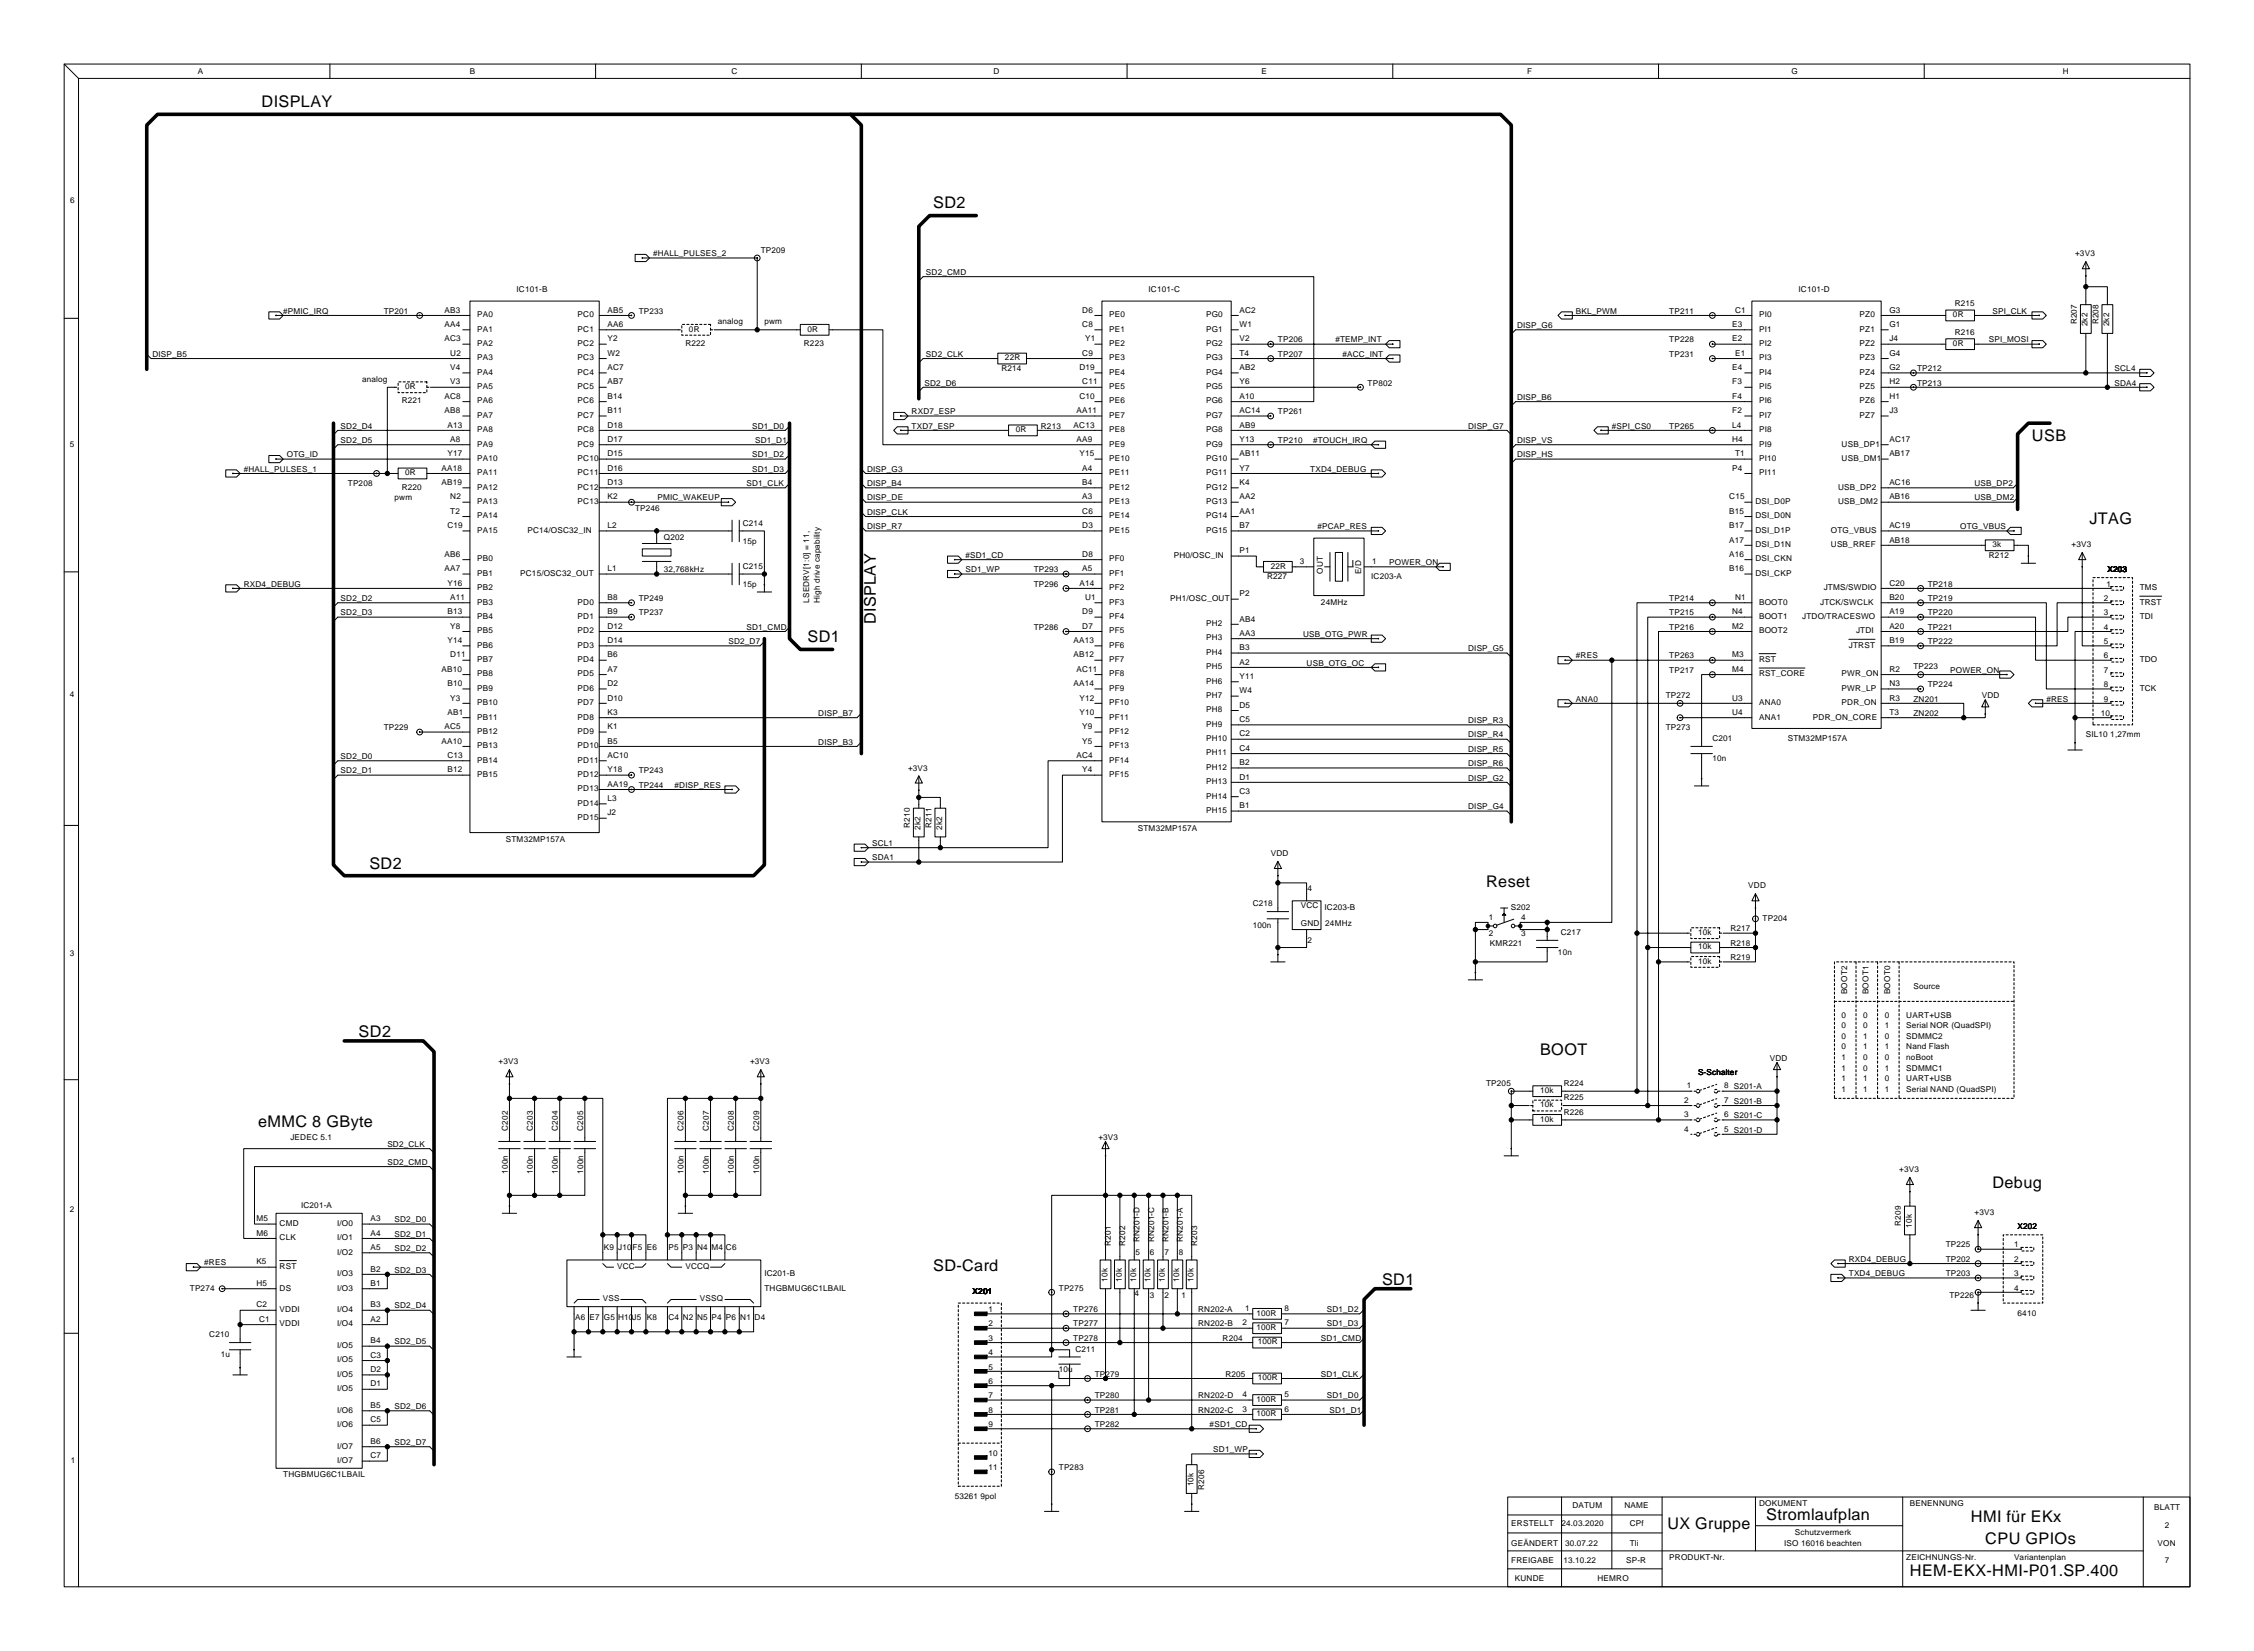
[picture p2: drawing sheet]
<svg xmlns="http://www.w3.org/2000/svg" width="797mm" height="584mm" viewBox="0 0 797 584" stroke-linecap="round" stroke-linejoin="round" font-family="sans-serif">
<defs><g id="words">
<g font-size="5.7">
<text x="92.5" y="37.9">DISPLAY</text>
<text x="330.1" y="73.7">SD2</text>
<text x="718.7" y="156">USB</text>
<text x="739" y="185.2">JTAG</text>
<text x="309.8" y="220.8" transform="rotate(-90 309.8 220.8)">DISPLAY</text>
<text x="285.6" y="227.2">SD1</text>
<text x="130.7" y="307.2">SD2</text>
<text x="525.6" y="313.5">Reset</text>
<text x="126.8" y="366.9">SD2</text>
<text x="544.7" y="373.2">BOOT</text>
<text x="91.3" y="398.6">eMMC 8 GByte</text>
<text x="704.7" y="420.2">Debug</text>
<text x="330.1" y="449.4">SD-Card</text>
<text x="488.8" y="454.5">SD1</text>
<text x="624.7" y="537.7">Stromlaufplan</text>
<text x="697.1" y="538.3">HMI für EKx</text>
<text x="589.8" y="540.9">UX Gruppe</text>
<text x="702.2" y="545.9">CPU GPIOs</text>
<text x="675.5" y="557.4">HEM-EKX-HMI-P01.SP.400</text>
</g>
<g font-size="2.9">
<text x="69.9" y="26.1">A</text>
<text x="166.2" y="26.1">B</text>
<text x="258.7" y="26.1">C</text>
<text x="351.4" y="26.1">D</text>
<text x="446.1" y="26.1">E</text>
<text x="540.1" y="26.1">F</text>
<text x="633.6" y="26.1">G</text>
<text x="729.6" y="26.1">H</text>
<text x="24.9" y="71.7">6</text>
<text x="269.1" y="89.3">TP209</text>
<text x="231" y="90.6">#HALL_PULSES_2</text>
<text x="733.9" y="90.6">+3V3</text>
<text x="327.5" y="97.2">SD2_CMD</text>
<text x="182.7" y="103.3">IC101-B</text>
<text x="406.3" y="103.3">IC101-C</text>
<text x="636.1" y="103.3">IC101-D</text>
<text x="100.2" y="110.9">#PMIC_IRQ</text>
<text x="135.7" y="110.9">TP201</text>
<text x="157.2" y="110.6">AB3</text>
<text x="168.8" y="112.2">PA0</text>
<text x="204.3" y="112.2">PC0</text>
<text x="214.8" y="110.6">AB5</text>
<text x="225.9" y="110.9">TP233</text>
<text x="382.8" y="110.6">D6</text>
<text x="392.3" y="112.2">PE0</text>
<text x="426.6" y="112.2">PG0</text>
<text x="438.4" y="110.6">AC2</text>
<text x="557.4" y="110.9">BKL_PWM</text>
<text x="590.4" y="110.9">TP211</text>
<text x="613.7" y="110.6">C1</text>
<text x="622.2" y="112.2">PI0</text>
<text x="657.7" y="112.2">PZ0</text>
<text x="668.2" y="110.6">G3</text>
<text x="690.7" y="112.2">0R</text>
<text x="691.4" y="108.4">R215</text>
<text x="704.7" y="110.9">SPI_CLK</text>
<text x="157.2" y="115.7">AA4</text>
<text x="168.8" y="117.3">PA1</text>
<text x="204.3" y="117.3">PC1</text>
<text x="214.8" y="115.7">AA6</text>
<text x="243.7" y="117.3">0R</text>
<text x="253.8" y="114.7">analog</text>
<text x="270.4" y="114.7">pwm</text>
<text x="285.6" y="117.3">0R</text>
<text x="382.8" y="115.7">C8</text>
<text x="392.3" y="117.3">PE1</text>
<text x="426.6" y="117.3">PG1</text>
<text x="438.4" y="115.7">W1</text>
<text x="536.6" y="116">DISP_G6</text>
<text x="612.7" y="115.7">E3</text>
<text x="622.2" y="117.3">PI1</text>
<text x="657.7" y="117.3">PZ1</text>
<text x="668.2" y="115.7">G1</text>
<text x="691.4" y="118.6">R216</text>
<text x="734.6" y="114.7" transform="rotate(-90 734.6 114.7)">R207</text>
<text x="738.4" y="115.4" transform="rotate(-90 738.4 115.4)">2k2</text>
<text x="742.2" y="114.7" transform="rotate(-90 742.2 114.7)">R208</text>
<text x="746" y="115.4" transform="rotate(-90 746 115.4)">2k2</text>
<text x="157.2" y="120.7">AC3</text>
<text x="159.2" y="125.8">U2</text>
<text x="168.8" y="122.4">PA2</text>
<text x="204.3" y="122.4">PC2</text>
<text x="214.8" y="125.8">W2</text>
<text x="214.8" y="120.7">Y2</text>
<text x="242.4" y="122.4">R222</text>
<text x="284.3" y="122.4">R223</text>
<text x="382.8" y="125.8">C9</text>
<text x="383.8" y="120.7">Y1</text>
<text x="392.3" y="122.4">PE2</text>
<text x="426.6" y="122.4">PG2</text>
<text x="438.4" y="125.8">T4</text>
<text x="438.4" y="120.7">V2</text>
<text x="452" y="121.1">TP206</text>
<text x="472.3" y="121.1">#TEMP_INT</text>
<text x="590.4" y="121.1">TP228</text>
<text x="612.7" y="120.7">E2</text>
<text x="613.7" y="125.8">E1</text>
<text x="622.2" y="122.4">PI2</text>
<text x="657.7" y="122.4">PZ2</text>
<text x="668.2" y="125.8">G4</text>
<text x="668.2" y="120.7">J4</text>
<text x="690.7" y="122.4">0R</text>
<text x="703.4" y="121.1">SPI_MOSI</text>
<text x="53.9" y="126.2">DISP_B5</text>
<text x="159.2" y="130.9">V4</text>
<text x="168.8" y="127.4">PA3</text>
<text x="204.3" y="127.4">PC3</text>
<text x="214.8" y="130.9">AC7</text>
<text x="327.5" y="126.2">SD2_CLK</text>
<text x="354.2" y="131.3">R214</text>
<text x="355.5" y="127.4">22R</text>
<text x="381.8" y="130.9">D19</text>
<text x="392.3" y="127.4">PE3</text>
<text x="426.6" y="127.4">PG3</text>
<text x="438.4" y="130.9">AB2</text>
<text x="452" y="126.2">TP207</text>
<text x="474.8" y="126.2">#ACC_INT</text>
<text x="590.4" y="126.2">TP231</text>
<text x="612.7" y="130.9">E4</text>
<text x="622.2" y="127.4">PI3</text>
<text x="657.7" y="127.4">PZ3</text>
<text x="668.2" y="130.9">G2</text>
<text x="678" y="131.3">TP212</text>
<text x="747.9" y="131.3">SCL4</text>
<text x="128.1" y="135.1">analog</text>
<text x="143.4" y="137.6">0R</text>
<text x="159.2" y="136">V3</text>
<text x="168.8" y="132.5">PA4</text>
<text x="168.8" y="137.6">PA5</text>
<text x="204.3" y="132.5">PC4</text>
<text x="204.3" y="137.6">PC5</text>
<text x="214.8" y="136">AB7</text>
<text x="327" y="136.3">SD2_D6</text>
<text x="382.8" y="136">C11</text>
<text x="392.3" y="137.6">PE5</text>
<text x="392.3" y="132.5">PE4</text>
<text x="426.6" y="137.6">PG5</text>
<text x="426.6" y="132.5">PG4</text>
<text x="438.4" y="136">Y6</text>
<text x="483.7" y="136.3">TP802</text>
<text x="612.7" y="136">F3</text>
<text x="622.2" y="137.6">PI5</text>
<text x="622.2" y="132.5">PI4</text>
<text x="657.7" y="137.6">PZ5</text>
<text x="657.7" y="132.5">PZ4</text>
<text x="668.2" y="136">H2</text>
<text x="678" y="136.3">TP213</text>
<text x="747.9" y="136.3">SDA4</text>
<text x="142.1" y="142.7">R221</text>
<text x="157.2" y="141.1">AC8</text>
<text x="168.8" y="142.7">PA6</text>
<text x="204.3" y="142.7">PC6</text>
<text x="214.8" y="141.1">B14</text>
<text x="381.8" y="141.1">C10</text>
<text x="392.3" y="142.7">PE6</text>
<text x="426.6" y="142.7">PG6</text>
<text x="438.4" y="141.1">A10</text>
<text x="536.6" y="141.4">DISP_B6</text>
<text x="612.7" y="141.1">F4</text>
<text x="622.2" y="142.7">PI6</text>
<text x="657.7" y="142.7">PZ6</text>
<text x="668.2" y="141.1">H1</text>
<text x="157.2" y="146.1">AB8</text>
<text x="168.8" y="147.8">PA7</text>
<text x="204.3" y="147.8">PC7</text>
<text x="214.8" y="146.1">B11</text>
<text x="322.4" y="146.5">RXD7_ESP</text>
<text x="380.7" y="146.1">AA11</text>
<text x="392.3" y="147.8">PE7</text>
<text x="426.6" y="147.8">PG7</text>
<text x="438.4" y="146.1">AC14</text>
<text x="452" y="146.5">TP261</text>
<text x="612.7" y="146.1">F2</text>
<text x="622.2" y="147.8">PI7</text>
<text x="657.7" y="147.8">PZ7</text>
<text x="668.2" y="146.1">J3</text>
<text x="120.5" y="151.6">SD2_D4</text>
<text x="158.2" y="151.2">A13</text>
<text x="168.8" y="152.8">PA8</text>
<text x="204.3" y="152.8">PC8</text>
<text x="214.8" y="151.2">D18</text>
<text x="266" y="151.6">SD1_D0</text>
<text x="322.4" y="151.6">TXD7_ESP</text>
<text x="359.3" y="152.8">0R</text>
<text x="368.2" y="151.6">R213</text>
<text x="379.7" y="151.2">AC13</text>
<text x="392.3" y="152.8">PE8</text>
<text x="426.6" y="152.8">PG8</text>
<text x="438.4" y="151.2">AB9</text>
<text x="519.3" y="151.6">DISP_G7</text>
<text x="570.1" y="151.6">#SPI_CS0</text>
<text x="590.4" y="151.6">TP265</text>
<text x="612.7" y="151.2">L4</text>
<text x="622.2" y="152.8">PI8</text>
<text x="24.7" y="157.9">5</text>
<text x="101.4" y="161.7">OTG_ID</text>
<text x="120.5" y="156.7">SD2_D5</text>
<text x="158.2" y="161.4">Y17</text>
<text x="159.2" y="156.3">A8</text>
<text x="168.8" y="157.9">PA9</text>
<text x="204.3" y="157.9">PC9</text>
<text x="214.8" y="161.4">D15</text>
<text x="214.8" y="156.3">D17</text>
<text x="266" y="161.7">SD1_D2</text>
<text x="267.1" y="156.7">SD1_D1</text>
<text x="380.7" y="156.3">AA9</text>
<text x="381.8" y="161.4">Y15</text>
<text x="392.3" y="157.9">PE9</text>
<text x="426.6" y="157.9">PG9</text>
<text x="438.4" y="161.4">AB11</text>
<text x="438.4" y="156.3">Y13</text>
<text x="452" y="156.7">TP210</text>
<text x="464.4" y="156.7">#TOUCH_IRQ</text>
<text x="536.6" y="156.7">DISP_VS</text>
<text x="536.6" y="161.7">DISP_HS</text>
<text x="612.7" y="156.3">H4</text>
<text x="613.7" y="161.4">T1</text>
<text x="622.2" y="157.9">PI9</text>
<text x="651.4" y="157.9">USB_DP1</text>
<text x="668.2" y="161.4">AB17</text>
<text x="668.2" y="156.3">AC17</text>
<text x="86.2" y="166.8">#HALL_PULSES_1</text>
<text x="156.2" y="166.5">AA18</text>
<text x="168.8" y="163">PA10</text>
<text x="204.3" y="163">PC10</text>
<text x="214.8" y="166.5">D16</text>
<text x="266" y="166.8">SD1_D3</text>
<text x="306.7" y="166.8">DISP_G3</text>
<text x="382.8" y="166.5">A4</text>
<text x="392.3" y="163">PE10</text>
<text x="426.6" y="163">PG10</text>
<text x="438.4" y="166.5">Y7</text>
<text x="463.4" y="166.8">TXD4_DEBUG</text>
<text x="612.7" y="166.5">P4</text>
<text x="622.2" y="163">PI10</text>
<text x="651.4" y="163">USB_DM1</text>
<text x="123" y="171.9">TP208</text>
<text x="142.1" y="173.2">R220</text>
<text x="143.4" y="168.1">0R</text>
<text x="156.2" y="171.5">AB19</text>
<text x="168.8" y="173.2">PA12</text>
<text x="168.8" y="168.1">PA11</text>
<text x="204.3" y="173.2">PC12</text>
<text x="204.3" y="168.1">PC11</text>
<text x="214.8" y="171.5">D13</text>
<text x="264" y="171.9">SD1_CLK</text>
<text x="306.7" y="171.9">DISP_B4</text>
<text x="382.8" y="171.5">B4</text>
<text x="392.3" y="173.2">PE12</text>
<text x="392.3" y="168.1">PE11</text>
<text x="426.6" y="168.1">PG11</text>
<text x="426.6" y="173.2">PG12</text>
<text x="438.4" y="171.5">K4</text>
<text x="622.2" y="168.1">PI11</text>
<text x="650.1" y="173.2">USB_DP2</text>
<text x="668.2" y="171.5">AC16</text>
<text x="698.4" y="171.9">USB_DP2</text>
<text x="139.5" y="177">pwm</text>
<text x="159.2" y="176.6">N2</text>
<text x="168.8" y="178.2">PA13</text>
<text x="204.3" y="178.2">PC13</text>
<text x="214.8" y="176.6">K2</text>
<text x="232.5" y="177">PMIC_WAKEUP</text>
<text x="306.7" y="177">DISP_DE</text>
<text x="382.8" y="176.6">A3</text>
<text x="392.3" y="178.2">PE13</text>
<text x="426.6" y="178.2">PG13</text>
<text x="438.4" y="176.6">AA2</text>
<text x="611.6" y="176.6">C15</text>
<text x="620.9" y="178.2">DSI_D0P</text>
<text x="650.1" y="178.2">USB_DM2</text>
<text x="668.2" y="176.6">AB16</text>
<text x="698.4" y="177">USB_DM2</text>
<text x="159.2" y="181.7">T2</text>
<text x="168.8" y="183.3">PA14</text>
<text x="224.6" y="180.8">TP246</text>
<text x="262.7" y="185.9">C214</text>
<text x="306.7" y="182.1">DISP_CLK</text>
<text x="382.8" y="181.7">C6</text>
<text x="392.3" y="183.3">PE14</text>
<text x="426.6" y="183.3">PG14</text>
<text x="438.4" y="181.7">AA1</text>
<text x="611.6" y="181.7">B15</text>
<text x="620.9" y="183.3">DSI_D0N</text>
<text x="158.2" y="186.8">C19</text>
<text x="168.8" y="188.4">PA15</text>
<text x="186.5" y="188.4">PC14/OSC32_IN</text>
<text x="214.8" y="186.8">L2</text>
<text x="234.8" y="190.9">Q202</text>
<text x="306.7" y="187.1">DISP_R7</text>
<text x="382.8" y="186.8">D3</text>
<text x="392.3" y="188.4">PE15</text>
<text x="426.6" y="188.4">PG15</text>
<text x="438.4" y="186.8">B7</text>
<text x="465.9" y="187.1">#PCAP_RES</text>
<text x="611.6" y="186.8">B17</text>
<text x="611.6" y="191.9">A17</text>
<text x="620.9" y="188.4">DSI_D1P</text>
<text x="647.6" y="188.4">OTG_VBUS</text>
<text x="668.2" y="191.9">AB18</text>
<text x="668.2" y="186.8">AC19</text>
<text x="693.3" y="187.1">OTG_VBUS</text>
<text x="157.2" y="196.9">AB6</text>
<text x="262.7" y="192.2">15p</text>
<text x="341.5" y="197.3">#SD1_CD</text>
<text x="382.8" y="196.9">D8</text>
<text x="415.1" y="197.3">PH0/OSC_IN</text>
<text x="438.4" y="195.7">P1</text>
<text x="611.6" y="196.9">A16</text>
<text x="620.9" y="193.5">DSI_D1N</text>
<text x="647.6" y="193.5">USB_RREF</text>
<text x="703.4" y="197.3">R212</text>
<text x="704.7" y="193.5">3k</text>
<text x="732.7" y="193.5">+3V3</text>
<text x="157.2" y="202">AA7</text>
<text x="168.8" y="198.6">PB0</text>
<text x="168.8" y="203.6">PB1</text>
<text x="184" y="203.6">PC15/OSC32_OUT</text>
<text x="214.8" y="202">L1</text>
<text x="234.8" y="202.4">32,768kHz</text>
<text x="262.7" y="201.1">C215</text>
<text x="341.5" y="202.4">SD1_WP</text>
<text x="365.6" y="202.4">TP293</text>
<text x="382.8" y="202">A5</text>
<text x="392.3" y="198.6">PF0</text>
<text x="392.3" y="203.6">PF1</text>
<text x="449.4" y="201.1">22R</text>
<text x="459.7" y="199.5">3</text>
<text x="467.9" y="203" transform="rotate(-90 467.9 203)">OUT</text>
<text x="481.5" y="203.1" transform="rotate(-90 481.5 203.1)">E/D</text>
<text x="485.4" y="199.5">1</text>
<text x="491.3" y="199.8">POWER_ON</text>
<text x="611.6" y="202">B16</text>
<text x="620.9" y="198.6">DSI_CKN</text>
<text x="620.9" y="203.6">DSI_CKP</text>
<text x="745.4" y="202.4">X203</text>
<text x="86.2" y="207.5">RXD4_DEBUG</text>
<text x="158.2" y="207.1">Y16</text>
<text x="168.8" y="208.7">PB2</text>
<text x="262.7" y="207.5">15p</text>
<text x="365.6" y="207.5">TP296</text>
<text x="381.8" y="207.1">A14</text>
<text x="392.3" y="208.7">PF2</text>
<text x="448.2" y="204.7">R227</text>
<text x="485" y="204.9">IC203-A</text>
<text x="645" y="208.7">JTMS/SWDIO</text>
<text x="668.2" y="207.1">C20</text>
<text x="681.9" y="207.5">TP218</text>
<text x="745.1" y="207.5">1</text>
<text x="756.8" y="208.7">TMS</text>
<text x="120.5" y="212.5">SD2_D2</text>
<text x="159.2" y="212.2">A11</text>
<text x="168.8" y="213.8">PB3</text>
<text x="204.3" y="213.8">PD0</text>
<text x="214.8" y="212.2">B8</text>
<text x="225.9" y="212.5">TP249</text>
<text x="286.2" y="213.2" transform="rotate(-90 286.2 213.2)">LSEDRV[1:0] = 11,</text>
<text x="290" y="213.2" transform="rotate(-90 290 213.2)">High drive capability</text>
<text x="383.8" y="212.2">U1</text>
<text x="392.3" y="213.8">PF3</text>
<text x="413.9" y="212.5">PH1/OSC_OUT</text>
<text x="438.4" y="210.9">P2</text>
<text x="467.2" y="213.8">24MHz</text>
<text x="590.4" y="212.5">TP214</text>
<text x="613.7" y="212.2">N1</text>
<text x="622.2" y="213.8">BOOT0</text>
<text x="643.8" y="213.8">JTCK/SWCLK</text>
<text x="668.2" y="212.2">B20</text>
<text x="681.9" y="212.5">TP219</text>
<text x="744.1" y="212.5">2</text>
<text x="756.8" y="213.8">TRST</text>
<text x="120.5" y="217.6">SD2_D3</text>
<text x="158.2" y="217.3">B13</text>
<text x="168.8" y="218.9">PB4</text>
<text x="204.3" y="218.9">PD1</text>
<text x="214.8" y="217.3">B9</text>
<text x="225.9" y="217.6">TP237</text>
<text x="382.8" y="217.3">D9</text>
<text x="392.3" y="218.9">PF4</text>
<text x="426.6" y="221.4">PH2</text>
<text x="438.4" y="219.8">AB4</text>
<text x="590.4" y="217.6">TP215</text>
<text x="612.7" y="217.3">N4</text>
<text x="622.2" y="218.9">BOOT1</text>
<text x="637.4" y="218.9">JTDO/TRACESWO</text>
<text x="668.2" y="217.3">A19</text>
<text x="681.9" y="217.6">TP220</text>
<text x="744.1" y="217.6">3</text>
<text x="756.8" y="218.9">TDI</text>
<text x="158.2" y="227.4">Y14</text>
<text x="159.2" y="222.3">Y8</text>
<text x="168.8" y="224">PB5</text>
<text x="204.3" y="224">PD2</text>
<text x="214.8" y="227.4">D14</text>
<text x="214.8" y="222.3">D12</text>
<text x="257.7" y="227.8">SD2_D7</text>
<text x="264" y="222.7">SD1_CMD</text>
<text x="365.6" y="222.7">TP286</text>
<text x="379.7" y="227.4">AA13</text>
<text x="382.8" y="222.3">D7</text>
<text x="392.3" y="224">PF5</text>
<text x="426.6" y="226.5">PH3</text>
<text x="438.4" y="224.9">AA3</text>
<text x="460.9" y="225.2">USB_OTG_PWR</text>
<text x="590.4" y="222.7">TP216</text>
<text x="612.7" y="222.3">M2</text>
<text x="622.2" y="224">BOOT2</text>
<text x="656.5" y="224">JTDI</text>
<text x="668.2" y="227.4">B19</text>
<text x="668.2" y="222.3">A20</text>
<text x="681.9" y="227.8">TP222</text>
<text x="681.9" y="222.7">TP221</text>
<text x="744.1" y="222.7">4</text>
<text x="744.1" y="227.8">5</text>
<text x="159.2" y="232.5">D11</text>
<text x="168.8" y="229">PB6</text>
<text x="204.3" y="229">PD3</text>
<text x="214.8" y="232.5">B6</text>
<text x="379.7" y="232.5">AB12</text>
<text x="392.3" y="229">PF6</text>
<text x="426.6" y="231.6">PH4</text>
<text x="438.4" y="230">B3</text>
<text x="519.3" y="230.3">DISP_G5</text>
<text x="557.4" y="232.9">#RES</text>
<text x="590.4" y="232.9">TP263</text>
<text x="612.7" y="232.5">M3</text>
<text x="653.9" y="229">JTRST</text>
<text x="744.1" y="232.9">6</text>
<text x="156.2" y="237.6">AB10</text>
<text x="168.8" y="239.2">PB8</text>
<text x="168.8" y="234.1">PB7</text>
<text x="204.3" y="234.1">PD4</text>
<text x="204.3" y="239.2">PD5</text>
<text x="214.8" y="237.6">A7</text>
<text x="380.7" y="237.6">AC11</text>
<text x="392.3" y="234.1">PF7</text>
<text x="392.3" y="239.2">PF8</text>
<text x="426.6" y="236.7">PH5</text>
<text x="438.4" y="235">A2</text>
<text x="462.1" y="235.4">USB_OTG_OC</text>
<text x="590.4" y="237.9">TP217</text>
<text x="612.7" y="237.6">M4</text>
<text x="622.2" y="234.1">RST</text>
<text x="622.2" y="239.2">RST_CORE</text>
<text x="651.4" y="239.2">PWR_ON</text>
<text x="668.2" y="237.6">R2</text>
<text x="676.8" y="236.7">TP223</text>
<text x="689.7" y="237.9">POWER_ON</text>
<text x="744.1" y="237.9">7</text>
<text x="756.8" y="234.1">TDO</text>
<text x="158.2" y="242.7">B10</text>
<text x="168.8" y="244.3">PB9</text>
<text x="204.3" y="244.3">PD6</text>
<text x="214.8" y="242.7">D2</text>
<text x="379.7" y="242.7">AA14</text>
<text x="392.3" y="244.3">PF9</text>
<text x="426.6" y="241.7">PH6</text>
<text x="438.4" y="245.2">W4</text>
<text x="438.4" y="240.1">Y11</text>
<text x="651.4" y="244.3">PWR_LP</text>
<text x="668.2" y="242.7">N3</text>
<text x="681.9" y="243">TP224</text>
<text x="744.1" y="243">8</text>
<text x="756.8" y="244.3">TCK</text>
<text x="24.7" y="246.3">4</text>
<text x="159.2" y="247.7">Y3</text>
<text x="168.8" y="249.4">PB10</text>
<text x="204.3" y="249.4">PD7</text>
<text x="214.8" y="247.7">D10</text>
<text x="381.8" y="247.7">Y12</text>
<text x="392.3" y="249.4">PF10</text>
<text x="426.6" y="251.9">PH8</text>
<text x="426.6" y="246.8">PH7</text>
<text x="438.4" y="250.3">D5</text>
<text x="557.4" y="248.1">ANA0</text>
<text x="589.1" y="246.8">TP272</text>
<text x="612.7" y="247.7">U3</text>
<text x="622.2" y="249.4">ANA0</text>
<text x="651.4" y="249.4">PDR_ON</text>
<text x="668.2" y="247.7">R3</text>
<text x="676.8" y="248.1">ZN201</text>
<text x="700.9" y="246.8">VDD</text>
<text x="723.8" y="248.1">#RES</text>
<text x="744.1" y="248.1">9</text>
<text x="157.2" y="257.9">AC5</text>
<text x="158.2" y="252.8">AB1</text>
<text x="168.8" y="254.4">PB11</text>
<text x="204.3" y="254.4">PD8</text>
<text x="214.8" y="257.9">K1</text>
<text x="214.8" y="252.8">K3</text>
<text x="289.4" y="253.2">DISP_B7</text>
<text x="381.8" y="252.8">Y10</text>
<text x="382.8" y="257.9">Y9</text>
<text x="392.3" y="254.4">PF11</text>
<text x="426.6" y="257">PH9</text>
<text x="438.4" y="255.4">C5</text>
<text x="519.3" y="255.7">DISP_R3</text>
<text x="612.7" y="252.8">U4</text>
<text x="622.2" y="254.4">ANA1</text>
<text x="641.2" y="254.4">PDR_ON_CORE</text>
<text x="668.2" y="252.8">T3</text>
<text x="676.8" y="253.2">ZN202</text>
<text x="743.1" y="253.2">10</text>
<text x="135.7" y="258.3">TP229</text>
<text x="156.2" y="263">AA10</text>
<text x="168.8" y="259.5">PB12</text>
<text x="204.3" y="259.5">PD9</text>
<text x="214.8" y="263">B5</text>
<text x="289.4" y="263.3">DISP_B3</text>
<text x="382.8" y="263">Y5</text>
<text x="392.3" y="259.5">PF12</text>
<text x="426.6" y="262.1">PH10</text>
<text x="438.4" y="260.4">C2</text>
<text x="519.3" y="260.8">DISP_R4</text>
<text x="589.1" y="258.3">TP273</text>
<text x="605.7" y="262.1">C201</text>
<text x="632.3" y="262.1">STM32MP157A</text>
<text x="737.7" y="260.8">SIL10 1,27mm</text>
<text x="120.5" y="268.4">SD2_D0</text>
<text x="158.2" y="268.1">C13</text>
<text x="168.8" y="264.6">PB13</text>
<text x="168.8" y="269.7">PB14</text>
<text x="204.3" y="269.7">PD11</text>
<text x="204.3" y="264.6">PD10</text>
<text x="214.8" y="268.1">AC10</text>
<text x="380.7" y="268.1">AC4</text>
<text x="392.3" y="269.7">PF14</text>
<text x="392.3" y="264.6">PF13</text>
<text x="426.6" y="267.1">PH11</text>
<text x="438.4" y="265.5">C4</text>
<text x="519.3" y="265.9">DISP_R5</text>
<text x="605.7" y="269.2">10n</text>
<text x="120.5" y="273.5">SD2_D1</text>
<text x="158.2" y="273.1">B12</text>
<text x="168.8" y="274.8">PB15</text>
<text x="204.3" y="274.8">PD12</text>
<text x="214.8" y="273.1">Y18</text>
<text x="225.9" y="273.5">TP243</text>
<text x="321.2" y="272.5">+3V3</text>
<text x="382.8" y="273.1">Y4</text>
<text x="392.3" y="274.8">PF15</text>
<text x="426.6" y="272.2">PH12</text>
<text x="438.4" y="275.7">D1</text>
<text x="438.4" y="270.6">B2</text>
<text x="519.3" y="271">DISP_R6</text>
<text x="204.3" y="279.8">PD13</text>
<text x="214.8" y="278.2">AA19</text>
<text x="225.9" y="278.6">TP244</text>
<text x="238.6" y="278.6">#DISP_RES</text>
<text x="426.6" y="277.3">PH13</text>
<text x="438.4" y="280.8">C3</text>
<text x="519.3" y="276">DISP_G2</text>
<text x="204.3" y="284.9">PD14</text>
<text x="214.8" y="283.3">L3</text>
<text x="426.6" y="282.4">PH14</text>
<text x="426.6" y="287.5">PH15</text>
<text x="438.4" y="285.8">B1</text>
<text x="519.3" y="286.2">DISP_G4</text>
<text x="204.3" y="290">PD15</text>
<text x="214.8" y="288.4">J2</text>
<text x="321.8" y="292.8" transform="rotate(-90 321.8 292.8)">R210</text>
<text x="325.6" y="293.4" transform="rotate(-90 325.6 293.4)">2k2</text>
<text x="329.4" y="292.8" transform="rotate(-90 329.4 292.8)">R211</text>
<text x="333.2" y="293.4" transform="rotate(-90 333.2 293.4)">2k2</text>
<text x="402.4" y="293.8">STM32MP157A</text>
<text x="178.9" y="297.6">STM32MP157A</text>
<text x="308.5" y="299.2">SCL1</text>
<text x="308.5" y="304.2">SDA1</text>
<text x="449.4" y="302.7">VDD</text>
<text x="462.5" y="315.1">4</text>
<text x="618.4" y="314.1">VDD</text>
<text x="443.1" y="320.5">C218</text>
<text x="460.1" y="321">VCC</text>
<text x="468.5" y="321.8">IC203-B</text>
<text x="534.4" y="321.9">S202</text>
<text x="443.1" y="328.1">100n</text>
<text x="460.1" y="327.6">GND</text>
<text x="468.7" y="327.6">24MHz</text>
<text x="526.6" y="325.2">1</text>
<text x="538.1" y="325.2">4</text>
<text x="612" y="329.4">R217</text>
<text x="623.4" y="325.6">TP204</text>
<text x="462.5" y="333.6">2</text>
<text x="526.6" y="331">2</text>
<text x="526.9" y="334.5">KMR221</text>
<text x="538.1" y="331">3</text>
<text x="552.1" y="330.7">C217</text>
<text x="600.6" y="335.7">10k</text>
<text x="600.6" y="330.7">10k</text>
<text x="612" y="334.5">R218</text>
<text x="24.7" y="338">3</text>
<text x="551" y="337.8">10n</text>
<text x="600.6" y="340.8">10k</text>
<text x="612" y="339.5">R219</text>
<text x="653.3" y="351.6" transform="rotate(-90 653.3 351.6)">BOOT2</text>
<text x="660.9" y="351.6" transform="rotate(-90 660.9 351.6)">BOOT1</text>
<text x="668.5" y="351.6" transform="rotate(-90 668.5 351.6)">BOOT0</text>
<text x="676.8" y="349.7">Source</text>
<text x="651.4" y="359.9">0</text>
<text x="659" y="359.9">0</text>
<text x="666.6" y="359.9">0</text>
<text x="674.2" y="359.9">UART+USB</text>
<text x="651.4" y="363.6">0</text>
<text x="659" y="363.6">0</text>
<text x="666.6" y="363.6">1</text>
<text x="674.2" y="363.6">Serial NOR (QuadSPI)</text>
<text x="651.4" y="367.4">0</text>
<text x="651.4" y="371.1">0</text>
<text x="659" y="367.4">1</text>
<text x="659" y="371.1">1</text>
<text x="666.6" y="367.4">0</text>
<text x="666.6" y="371.1">1</text>
<text x="674.2" y="367.4">SDMMC2</text>
<text x="674.2" y="371.1">Nand Flash</text>
<text x="176.4" y="376.4">+3V3</text>
<text x="265.3" y="376.4">+3V3</text>
<text x="626" y="375.1">VDD</text>
<text x="651.4" y="374.8">1</text>
<text x="659" y="374.8">0</text>
<text x="666.6" y="374.8">0</text>
<text x="674.2" y="374.8">noBoot</text>
<text x="525.6" y="384">TP205</text>
<text x="553.1" y="384">R224</text>
<text x="600.6" y="380.2">S-Schalter</text>
<text x="651.4" y="378.6">1</text>
<text x="651.4" y="382.3">1</text>
<text x="659" y="378.6">0</text>
<text x="659" y="382.3">1</text>
<text x="666.6" y="378.6">1</text>
<text x="666.6" y="382.3">0</text>
<text x="674.2" y="378.6">SDMMC1</text>
<text x="674.2" y="382.3">UART+USB</text>
<text x="544.7" y="386.5">10k</text>
<text x="553.1" y="389.1">R225</text>
<text x="595.6" y="390">2</text>
<text x="596.7" y="384.9">1</text>
<text x="609.8" y="384.9">8 S201-A</text>
<text x="609.8" y="390">7 S201-B</text>
<text x="651.4" y="386.1">1</text>
<text x="659" y="386.1">1</text>
<text x="666.6" y="386.1">1</text>
<text x="674.2" y="386.1">Serial NAND (QuadSPI)</text>
<text x="544.7" y="391.6">10k</text>
<text x="553.1" y="394.2">R226</text>
<text x="595.6" y="395.1">3</text>
<text x="609.8" y="395.1">6 S201-C</text>
<text x="179.6" y="399.9" transform="rotate(-90 179.6 399.9)">C202</text>
<text x="188.4" y="399.9" transform="rotate(-90 188.4 399.9)">C203</text>
<text x="197.3" y="399.9" transform="rotate(-90 197.3 399.9)">C204</text>
<text x="206.2" y="399.9" transform="rotate(-90 206.2 399.9)">C205</text>
<text x="241.8" y="399.9" transform="rotate(-90 241.8 399.9)">C206</text>
<text x="250.7" y="399.9" transform="rotate(-90 250.7 399.9)">C207</text>
<text x="259.6" y="399.9" transform="rotate(-90 259.6 399.9)">C208</text>
<text x="268.5" y="399.9" transform="rotate(-90 268.5 399.9)">C209</text>
<text x="544.7" y="396.7">10k</text>
<text x="595.6" y="400.1">4</text>
<text x="609.8" y="400.1">5 S201-D</text>
<text x="102.7" y="403">JEDEC 5.1</text>
<text x="137" y="405.6">SD2_CLK</text>
<text x="388.5" y="403">+3V3</text>
<text x="137" y="411.9">SD2_CMD</text>
<text x="179.6" y="415.1" transform="rotate(-90 179.6 415.1)">100n</text>
<text x="188.4" y="415.1" transform="rotate(-90 188.4 415.1)">100n</text>
<text x="197.3" y="415.1" transform="rotate(-90 197.3 415.1)">100n</text>
<text x="206.2" y="415.1" transform="rotate(-90 206.2 415.1)">100n</text>
<text x="241.8" y="415.1" transform="rotate(-90 241.8 415.1)">100n</text>
<text x="250.7" y="415.1" transform="rotate(-90 250.7 415.1)">100n</text>
<text x="259.6" y="415.1" transform="rotate(-90 259.6 415.1)">100n</text>
<text x="268.5" y="415.1" transform="rotate(-90 268.5 415.1)">100n</text>
<text x="671.7" y="414.5">+3V3</text>
<text x="24.7" y="428.4">2</text>
<text x="90.7" y="431.9">M5</text>
<text x="106.5" y="427.2">IC201-A</text>
<text x="131" y="431.9">A3</text>
<text x="698.4" y="429.7">+3V3</text>
<text x="90.7" y="437">M6</text>
<text x="98.9" y="433.5">CMD</text>
<text x="119.2" y="433.5">I/O0</text>
<text x="131" y="437">A4</text>
<text x="139.5" y="432.3">SD2_D0</text>
<text x="139.5" y="437.3">SD2_D1</text>
<text x="672.3" y="433.5" transform="rotate(-90 672.3 433.5)">R209</text>
<text x="676.2" y="434.2" transform="rotate(-90 676.2 434.2)">10k</text>
<text x="713.6" y="434.8">X202</text>
<text x="98.9" y="438.6">CLK</text>
<text x="119.2" y="438.6">I/O1</text>
<text x="119.2" y="443.7">I/O2</text>
<text x="131" y="442.1">A5</text>
<text x="139.5" y="442.4">SD2_D2</text>
<text x="213.6" y="442.1">K9</text>
<text x="218.6" y="442.1">J10</text>
<text x="223.7" y="442.1">F5</text>
<text x="228.8" y="442.1">E6</text>
<text x="236.4" y="442.1">P5</text>
<text x="241.5" y="442.1">P3</text>
<text x="246.6" y="442.1">N4</text>
<text x="251.7" y="442.1">M4</text>
<text x="256.7" y="442.1">C6</text>
<text x="392.9" y="440.5" transform="rotate(-90 392.9 440.5)">R201</text>
<text x="398" y="440.5" transform="rotate(-90 398 440.5)">R202</text>
<text x="401.7" y="443.7">5</text>
<text x="403.1" y="439.2" transform="rotate(-90 403.1 439.2)">RN201-D</text>
<text x="406.7" y="443.7">6</text>
<text x="408.2" y="439.2" transform="rotate(-90 408.2 439.2)">RN201-C</text>
<text x="411.8" y="443.7">7</text>
<text x="413.3" y="439.2" transform="rotate(-90 413.3 439.2)">RN201-B</text>
<text x="416.9" y="443.7">8</text>
<text x="418.3" y="439.2" transform="rotate(-90 418.3 439.2)">RN201-A</text>
<text x="423.4" y="440.5" transform="rotate(-90 423.4 440.5)">R203</text>
<text x="688.2" y="441.1">TP225</text>
<text x="712.3" y="441.1">1</text>
<text x="72.2" y="447.5">#RES</text>
<text x="90.7" y="447.1">K5</text>
<text x="98.9" y="448.8">RST</text>
<text x="131" y="449.7">B2</text>
<text x="218.3" y="448.8">VCC</text>
<text x="242.4" y="448.8">VCCQ</text>
<text x="653.9" y="446.2">RXD4_DEBUG</text>
<text x="688.2" y="446.2">TP202</text>
<text x="712.3" y="446.2">2</text>
<text x="90.7" y="454.8">H5</text>
<text x="119.2" y="451.3">I/O3</text>
<text x="131" y="454.8">B1</text>
<text x="139.5" y="450">SD2_D3</text>
<text x="270.4" y="451.3">IC201-B</text>
<text x="391.7" y="453.2" transform="rotate(-90 391.7 453.2)">10k</text>
<text x="396.7" y="453.2" transform="rotate(-90 396.7 453.2)">10k</text>
<text x="401.8" y="453.2" transform="rotate(-90 401.8 453.2)">10k</text>
<text x="406.9" y="453.2" transform="rotate(-90 406.9 453.2)">10k</text>
<text x="412" y="453.2" transform="rotate(-90 412 453.2)">10k</text>
<text x="417.1" y="453.2" transform="rotate(-90 417.1 453.2)">10k</text>
<text x="422.1" y="453.2" transform="rotate(-90 422.1 453.2)">10k</text>
<text x="653.9" y="451.3">TXD4_DEBUG</text>
<text x="688.2" y="451.3">TP203</text>
<text x="712.3" y="451.3">3</text>
<text x="67.1" y="456.4">TP274</text>
<text x="98.9" y="456.4">DS</text>
<text x="119.2" y="456.4">I/O3</text>
<text x="213.2" y="460.2">VSS</text>
<text x="247.5" y="460.2">VSSQ</text>
<text x="270.4" y="456.4">THGBMUG6C1LBAIL</text>
<text x="344" y="457.7">X201</text>
<text x="374.5" y="456.4">TP275</text>
<text x="401.2" y="458.5">4</text>
<text x="406.7" y="458.9">3</text>
<text x="411.8" y="458.9">2</text>
<text x="417.9" y="458.9">1</text>
<text x="689.5" y="458.9">TP226</text>
<text x="712.3" y="456.4">4</text>
<text x="90.7" y="462.4">C2</text>
<text x="91.7" y="467.5">C1</text>
<text x="98.9" y="464">VDDI</text>
<text x="119.2" y="464">I/O4</text>
<text x="131" y="462.4">B3</text>
<text x="131" y="467.5">A2</text>
<text x="139.5" y="462.7">SD2_D4</text>
<text x="203.4" y="466.9">A6</text>
<text x="208.5" y="466.9">E7</text>
<text x="213.6" y="466.9">G5</text>
<text x="218.6" y="466.9">H10</text>
<text x="223.7" y="466.9">J5</text>
<text x="228.8" y="466.9">K8</text>
<text x="236.4" y="466.9">C4</text>
<text x="241.5" y="466.9">N2</text>
<text x="246.6" y="466.9">N5</text>
<text x="251.7" y="466.9">P4</text>
<text x="256.7" y="466.9">P6</text>
<text x="261.8" y="466.9">N1</text>
<text x="266.9" y="466.9">D4</text>
<text x="349.6" y="464">1</text>
<text x="379.6" y="464">TP276</text>
<text x="423.8" y="464">RN202-A</text>
<text x="440.4" y="463.6">1</text>
<text x="444.4" y="465.3">100R</text>
<text x="454.4" y="463.6">8</text>
<text x="469.3" y="464">SD1_D2</text>
<text x="713.6" y="465.3">6410</text>
<text x="74" y="472.9">C210</text>
<text x="98.9" y="469.1">VDDI</text>
<text x="119.2" y="469.1">I/O4</text>
<text x="349.6" y="469.1">2</text>
<text x="379.6" y="469.1">TP277</text>
<text x="423.8" y="469.1">RN202-B</text>
<text x="439.4" y="468.7">2</text>
<text x="444.4" y="470.4">100R</text>
<text x="454.4" y="468.7">7</text>
<text x="469.3" y="469.1">SD1_D3</text>
<text x="119.2" y="476.7">I/O5</text>
<text x="131" y="475.1">B4</text>
<text x="139.5" y="475.4">SD2_D5</text>
<text x="349.6" y="474.2">3</text>
<text x="349.6" y="479.2">4</text>
<text x="379.6" y="474.2">TP278</text>
<text x="380.3" y="478">C211</text>
<text x="432.4" y="474.2">R204</text>
<text x="444.9" y="475.4">100R</text>
<text x="467.2" y="474.2">SD1_CMD</text>
<text x="78.1" y="480">1u</text>
<text x="119.2" y="481.8">I/O5</text>
<text x="131" y="485.2">D2</text>
<text x="131" y="480.2">C3</text>
<text x="349.6" y="484.3">5</text>
<text x="374.5" y="485.1">10u</text>
<text x="119.2" y="491.9">I/O5</text>
<text x="119.2" y="486.9">I/O5</text>
<text x="131" y="490.3">D1</text>
<text x="349.6" y="489.4">6</text>
<text x="387.2" y="486.9">TP279</text>
<text x="433.4" y="486.9">R205</text>
<text x="444.9" y="488.1">100R</text>
<text x="467.2" y="486.9">SD1_CLK</text>
<text x="131" y="497.9">B5</text>
<text x="349.6" y="494.5">7</text>
<text x="387.2" y="494.5">TP280</text>
<text x="423.8" y="494.5">RN202-D</text>
<text x="439.4" y="494.1">4</text>
<text x="444.4" y="495.8">100R</text>
<text x="454.4" y="494.1">5</text>
<text x="469.3" y="494.5">SD1_D0</text>
<text x="119.2" y="499.6">I/O6</text>
<text x="131" y="503">C5</text>
<text x="139.5" y="498.3">SD2_D6</text>
<text x="349.6" y="499.6">8</text>
<text x="387.2" y="499.6">TP281</text>
<text x="423.8" y="499.6">RN202-C</text>
<text x="439.4" y="499.2">3</text>
<text x="444.4" y="500.8">100R</text>
<text x="454.4" y="499.2">6</text>
<text x="470.3" y="499.6">SD1_D1</text>
<text x="119.2" y="504.6">I/O6</text>
<text x="349.6" y="504.6">9</text>
<text x="387.2" y="504.6">TP282</text>
<text x="427.8" y="504.6">#SD1_CD</text>
<text x="119.2" y="512.3">I/O7</text>
<text x="131" y="510.6">B6</text>
<text x="131" y="515.7">C7</text>
<text x="139.5" y="511">SD2_D7</text>
<text x="349.6" y="514.8">10</text>
<text x="429.1" y="513.5">SD1_WP</text>
<text x="25.1" y="517.2">1</text>
<text x="119.2" y="517.4">I/O7</text>
<text x="349.6" y="519.9">11</text>
<text x="374.5" y="519.9">TP283</text>
<text x="100.2" y="522.4">THGBMUG6C1LBAIL</text>
<text x="422.1" y="525.6" transform="rotate(-90 422.1 525.6)">10k</text>
<text x="426" y="526.9" transform="rotate(-90 426 526.9)">R206</text>
<text x="337.7" y="530.1">53261 9pol</text>
<text x="556.1" y="533.2">DATUM</text>
<text x="574.5" y="533.2">NAME</text>
<text x="622.2" y="532.6">DOKUMENT</text>
<text x="675.5" y="532.6">BENENNUNG</text>
<text x="761.9" y="533.9">BLATT</text>
<text x="534.5" y="539.6">ERSTELLT</text>
<text x="552.3" y="539.6">24.03.2020</text>
<text x="576.4" y="539.6">CPf</text>
<text x="634.9" y="542.8">Schutzvermerk</text>
<text x="765.7" y="540.2">2</text>
<text x="534.5" y="546.6">GEÄNDERT</text>
<text x="553.6" y="546.6">30.07.22</text>
<text x="576.4" y="546.6">Tli</text>
<text x="590.4" y="551.6">PRODUKT-Nr.</text>
<text x="631.1" y="546.6">ISO 16016 beachten</text>
<text x="674.2" y="551.6">ZEICHNUNGS-Nr.</text>
<text x="712.3" y="551.6">Variantenplan</text>
<text x="763.1" y="546.6">VON</text>
<text x="534.5" y="552.9">FREIGABE</text>
<text x="552.9" y="552.9">13.10.22</text>
<text x="575.2" y="552.9">SP-R</text>
<text x="765.7" y="552.9">7</text>
<text x="535.8" y="559.3">KUNDE</text>
<text x="565" y="559.3">HEMRO</text>
</g>
</g></defs>
<path d="M300.8 40.4l3.8 3.8v222.3M345.3 76.2h-16.5l-3.8 3.9v60.9M51.9 130.6v-86.4l3.8-3.8h475l3.8 3.8v246.4M118 149.7v156.2l3.8 3.8h144.7l3.9-3.8v-80M279.2 149.7v76.2l3.9 3.8h11.4M725 149.7h-7.6l-3.8 3.8v26.6M121.8 368.1h27.9l3.8 3.8v146.1M499 455.7h-12.7l-3.8 3.9v44.4" fill="none" stroke="#000" stroke-width="1.3"/>
<g fill="none" stroke="#000" stroke-width=".35">
<path d="M22.7 22.7h751.9v538.5h-751.9zM22.7 22.7l5.1 5v533.5M27.8 27.7h746.8M116.7 22.7v5M210.7 22.7v5M304.6 22.7v5M398.6 22.7v5M492.6 22.7v5M586.6 22.7v5M680.6 22.7v5M224.6 90h3.8l1.3 1.2-1.3 1.3h-3.8zM227.2 91.2h40.6v25.4"/>
<path d="M325 99.4l1.5-1.6h138.2v44.2h-29.2M737.7 92.5l1.3 2.5h-2.5zM737.7 92.5v15.2M22.7 112.6h5.1M95.1 110.3h3.8l1.3 1.3-1.3 1.2h-3.8zM97.6 111.6h68.6M163.7 116.6h2.5M166.2 106.5h45.7v187.9h-45.7zM211.9 111.6h11.5M211.9 116.6h28M252.6 116.6h30.5M283.1 114.7h10.1v3.8h-10.1z"/>
<path d="M293.2 116.6h19.1v40.7h77.4M387.2 111.6h2.5M387.2 116.6h2.5M389.7 106.5h45.8v184.1h-45.8zM435.5 111.6h2.5M435.5 116.6h2.5M552.3 110.3h3.8v2.5h-3.8l-1.3-1.2zM553.6 111.6h66M619.6 106.5h45.7v151.1h-45.7zM619.6 116.6h-83.5l-1.6 1.6M665.3 111.6h22.9M665.3 116.6h2.6"/>
<path d="M688.2 109.6h10.2v3.9h-10.2zM688.2 119.8h10.2v3.8h-10.2zM698.4 111.6h22.8M718.7 110.3h3.8l1.3 1.3-1.3 1.2h-3.8zM735.8 107.7h3.8v10.2h-3.8zM737.7 101.4h7.7v6.3M737.7 117.9v14M743.5 107.7h3.8v10.2h-3.8zM745.4 117.9v19.1M51.9 125.3l1.5 1.5h112.8M139.5 137h-2.5v30.4h-54.6M152.2 137h14"/>
<path d="M163.7 131.9h2.5M163.7 121.7h2.5M211.9 137h2.6M211.9 131.9h2.6M211.9 121.7h2.6M211.9 126.8h2.6M352.9 124.9h10.2v3.8h-10.2zM352.9 126.8h-26.4l-1.5 1.5M363.1 126.8h26.6M387.2 131.9h2.5M387.2 121.7h2.5M389.7 137h-63.2l-1.5 1.5"/>
<path d="M435.5 137h45.7M435.5 131.9h2.5M435.5 121.7h57.1M435.5 126.8h57.1M491.3 125.5h3.9v2.6h-3.9l-1.2-1.3zM491.3 120.4h3.9v2.6h-3.9l-1.2-1.3zM605.7 121.7h13.9M605.7 126.8h13.9M617.1 137h2.5M617.1 131.9h2.5M665.3 137h94M665.3 131.9h94"/>
<path d="M665.3 121.7h22.9M665.3 126.8h2.6M698.4 121.7h22.8M718.7 120.4h3.8l1.3 1.3-1.3 1.3h-3.8zM756.8 130.6h3.8l1.3 1.3-1.3 1.2h-3.8zM756.8 135.7h3.8l1.3 1.3-1.3 1.2h-3.8zM163.7 142h2.5M163.7 147.1h2.5M166.2 152.2h-46.7l-1.5 1.5M166.2 157.3h-46.7l-1.5 1.5M211.9 142h2.6M211.9 147.1h2.6"/>
<path d="M279.2 155.8l-1.5 1.5h-65.8M279.2 150.7l-1.5 1.5h-65.8M316.1 145.8h3.8l1.3 1.3-1.3 1.3h-3.8zM317.4 150.9h3.8v2.6h-3.8l-1.3-1.3zM318.6 152.2h38.1M318.6 147.1h71.1M356.7 150.3h10.2v3.8h-10.2zM366.9 152.2h22.8M387.2 142h2.5M435.5 152.2h97.5l1.5 1.5M435.5 157.3h52M435.5 147.1h13.9"/>
<path d="M485 157.3l1.3-1.3h3.8v2.5h-3.8zM563.7 152.2l1.3-1.3h3.8v2.6h-3.8zM566.3 152.2h53.3M617.1 147.1h2.5M619.6 142h-83.5l-1.6 1.6M619.6 157.3h-83.5l-1.6 1.5M665.3 142h2.6M665.3 157.3h2.6M665.3 147.1h2.6M79.8 166.2h3.9l1.2 1.2-1.2 1.3h-3.9zM95.1 161.1h3.8l1.3 1.3-1.3 1.2h-3.8zM97.6 162.4h68.6"/>
<path d="M137 167.4h3.8M140.8 165.5h10.2v3.8h-10.2zM151 167.4h15.2M163.7 172.5h2.5M163.7 177.6h2.5M211.9 177.6h45.8M255.1 176.3h3.8l1.3 1.3-1.3 1.3h-3.8zM279.2 165.9l-1.5 1.5h-65.8M279.2 160.8l-1.5 1.6h-65.8M279.2 171l-1.5 1.5h-65.8M304.6 165.9l1.6 1.5h83.5M304.6 171l1.6 1.5h83.5"/>
<path d="M304.6 176.1l1.6 1.5h83.5M387.2 162.4h2.5M435.5 167.4h52M435.5 172.5h2.5M435.5 177.6h2.5M435.5 162.4h2.5M485 166.2h3.8l1.3 1.2-1.3 1.3h-3.8zM617.1 167.4h2.5M617.1 177.6h2.5M619.6 162.4h-83.5l-1.6 1.5M665.3 162.4h2.6M713.6 171l-1.5 1.5h-46.8"/>
<path d="M713.6 176.1l-1.5 1.5h-46.8M163.7 197.9h2.5M163.7 182.7h2.5M163.7 187.8h2.5M211.9 187.8h47M227.2 194.1h10.1v2.5h-10.1zM227.2 198.6h10.1M227.2 192.2h10.1M232.3 187.8v4.4M232.3 198.6v4.4M258.9 183.9v7.7M258.9 199.2v7.6"/>
<path d="M261.5 187.8h8.9v15.2M261.5 183.9v7.7M261.5 199.2v7.6M304.6 181.2l1.6 1.5h83.5M304.6 186.2l1.6 1.6h83.5M335.1 196.6h3.8l1.3 1.3-1.3 1.3h-3.8zM337.7 197.9h52M435.5 196.6h8.9v3.9h2.5M435.5 182.7h2.5M435.5 187.8h52M446.9 198.6h10.2v3.8h-10.2zM464.7 190.3h17.8v20.3h-17.8z"/>
<path d="M470.4 195.4v10.1M472.3 195.4h2.5v10.1h-2.5zM476.7 195.4v10.1M478.5 198.2v2.1M485 186.5h3.8l1.3 1.3-1.3 1.2h-3.8zM617.1 197.9h2.5M617.1 182.7h2.5M617.1 187.8h2.5M617.1 192.8h2.5M665.3 187.8h47M665.3 192.8h36.9M702.2 190.9h10.1v3.8h-10.1z"/>
<path d="M709.8 187.8l1.3-1.3h3.8v2.5h-3.8zM712.3 192.8h5.1v6.4M714.9 199.2h5.1M736.5 195.4l1.2 2.5h-2.5zM736.5 195.4v33h10.1M22.7 202.2h5.1M79.8 206.8h3.9l1.2 1.3-1.2 1.2h-3.9zM82.4 208.1h83.8M163.7 203h2.5M166.2 218.2h-46.7l-1.5 1.6M166.2 213.2h-46.7l-1.5 1.5M211.9 203h47"/>
<path d="M211.9 218.2h11.5M211.9 213.2h11.5M261.5 203h8.9M267.8 209.3h5.1M270.4 203v6.3M335.1 201.7h3.8l1.3 1.3-1.3 1.3h-3.8zM337.7 203h52M377 208.1h12.7M387.2 218.2h2.5M387.2 213.2h2.5M435.5 211.9h2.5M457.1 200.5h7.6"/>
<path d="M468.5 200.5h1.9M476.7 200.5h1.9M482.5 200.5h27.9M507.9 200.5l1.2-1.3h3.8v2.5h-3.8zM617.1 203h2.5M619.6 218.2h-36.8v116.9M619.6 213.2h-40.6v116.8M665.3 213.2h58.5v30.4h22.8M665.3 218.2h54.7v15.3h26.6M665.3 208.1h81.3M746.6 218.2h-15.2v5.1h-66.1M746.6 213.2h-19v15.2h-62.3"/>
<path d="M756.8 210.8h7.8M163.7 233.5h2.5M163.7 238.6h2.5M163.7 228.4h2.5M163.7 223.3h2.5M211.9 233.5h2.6M211.9 238.6h2.6M270.4 226.9l-1.6 1.5h-56.9M279.2 221.8l-1.5 1.5h-65.8M377 223.3h12.7M387.2 233.5h2.5M387.2 238.6h2.5"/>
<path d="M387.2 228.4h2.5M435.5 230.9h97.5l1.5 1.6M435.5 236h52M435.5 225.9h52M435.5 220.8h2.5M485 236l1.3-1.2h3.8v2.5h-3.8zM485 224.6h3.8l1.3 1.3-1.3 1.2h-3.8zM551 232.2h3.9l1.2 1.3-1.2 1.3h-3.9zM553.6 233.5h66M570.1 233.5v92.7h-22.9M619.6 223.3h-33v116.9M619.6 238.6h-17.8v25.4"/>
<path d="M622.2 231.2h5.9M622.2 236.2h16.2M653.9 226.1h9.3M665.3 238.6h44.5M707.3 237.3h3.8l1.2 1.3-1.2 1.2h-3.8zM746.6 223.3h-12.7v30.5M148.4 258.9h17.8M163.7 248.7h2.5M163.7 253.8h2.5M163.7 243.6h2.5M211.9 248.7h2.6M211.9 243.6h2.6"/>
<path d="M211.9 258.9h2.6M304.6 252.3l-1.5 1.5h-91.2M387.2 248.7h2.5M387.2 253.8h2.5M387.2 243.6h2.5M387.2 258.9h2.5M435.5 256.3h97.5l1.5 1.6M435.5 251.3h2.5M435.5 241.1h2.5M435.5 246.2h2.5M551 247.5h3.9l1.2 1.2-1.2 1.3h-3.9zM553.6 248.7h66"/>
<path d="M594.2 253.8h25.4M665.3 248.7h29.3v5.1M665.3 253.8h29.3M665.3 243.6h14M702.2 247.5l1.2 2.5h-2.5zM702.2 247.5v6.3h-7.6M717.4 248.7l1.3-1.2h3.8v2.5h-3.8zM720 248.7h26.6M733.9 253.8v11.4M733.9 253.8h12.7M163.7 264h2.5M166.2 269h-46.7l-1.5 1.6"/>
<path d="M166.2 274.1h-46.7l-1.5 1.5M211.9 274.1h11.5M211.9 269h2.6M211.9 279.2h47M256.4 277.9h3.8l1.3 1.3-1.3 1.3h-3.8zM304.6 262.4l-1.5 1.6h-91.2M325 274.4l1.2 2.5h-2.5zM325 274.4v11.4M387.2 264h2.5M389.7 274.1h-13.9v30.8h-50.8M389.7 269h-19v30.8h-38.1M435.5 261.4h97.5l1.5 1.5"/>
<path d="M435.5 266.5h97.5l1.5 1.5M435.5 271.6h97.5l1.5 1.5M435.5 276.7h97.5l1.5 1.5M598 264h7.7M598 266.5h7.7M599.3 277.9h5.1M601.8 266.5v11.4M731.4 265.2h5.1M22.7 291.9h5.1M211.9 284.3h2.6M211.9 289.4h2.6M302.1 298.5h3.8l1.3 1.3-1.3 1.2h-3.8z"/>
<path d="M304.6 299.8h28M323.1 285.8h3.8v10.2h-3.8zM325 282h7.6v3.8M325 296v8.9M330.7 285.8h3.8v10.2h-3.8zM332.6 296v3.8M435.5 286.8h97.5l1.5 1.5M435.5 281.7h2.5M302.1 303.6h3.8l1.3 1.3-1.3 1.2h-3.8zM304.6 304.9h20.4M452 304.6l1.2 2.5h-2.5zM452 312.2h10.1v6.4"/>
<path d="M452 304.6v17.8M457.1 318.6h10.1v10.1h-10.1zM620.9 316l1.3 2.6h-2.6zM620.9 316v14M448.2 322.4h7.6M448.2 324.9h7.6M452 324.9v15.3M462.1 328.7v6.4h-10.1M521.8 326.2h4.5v2.5h-4.5zM521.8 328.7v17.8M526.3 327.5h1.9M530.7 321.1h2.6"/>
<path d="M532 323l.6 .7h-1.2zM532 321.1v5.1M535.4 325.1l-6.1 2.1M535.8 327.5h1.9M543.4 335.1h7.6M543.4 332.5h7.6M547.2 335.1v5.1h-25.4M547.2 326.2h-9.5v2.5h9.5M547.2 326.2v6.3M579 330h17.8M579 330v55.9M582.8 335.1v55.9"/>
<path d="M582.8 335.1h15.2M598 333.2h10.2v3.8h-10.2zM608.2 335.1h12.7M609.5 330h11.4M620.9 335.1v5.1h-11.4M620.9 330v5.1M449.4 340.2h5.1M519.3 346.5h5.1M586.6 340.2h10.2M586.6 340.2v55.8M180.2 378.3l1.3 2.5h-2.6zM180.2 378.3v25.4"/>
<path d="M269.1 378.3l1.3 2.5h-2.6zM269.1 378.3v25.4M628.5 375.7l1.3 2.6h-2.6zM628.5 375.7v10.2M22.7 381.8h5.1M180.2 388.4h26.7M189.1 388.4v15.3M198 388.4v15.3M242.4 388.4v15.3M251.3 388.4h-15.2v48.3M251.3 388.4v15.3M251.3 388.4h17.8"/>
<path d="M260.2 388.4v15.3M534.5 396h7.7M534.5 391h6.4M542.2 394.1h10.1v3.9h-10.1zM542.2 384h10.1v3.8h-10.1zM542.2 385.9h-7.7v22.8M552.3 385.9h45.7M552.3 396h45.7M553.6 391h44.4M609.5 385.9h19M609.5 396h19M628.5 396v5.1h-19"/>
<path d="M628.5 385.9v5.1h-19M628.5 391v5M153.5 407.7l-1.5-1.5h-65.8v31.8h11.4M153.5 414.1l-1.5-1.5h-62v20.3h7.6M176.4 403.7h7.6M176.4 406.2h7.6M180.2 406.2v22.9M185.3 403.7h7.6M185.3 406.2h7.6M189.1 406.2v16.5M194.2 403.7h7.6M194.2 406.2h7.6"/>
<path d="M198 406.2v16.5M203 403.7h7.7M203 406.2h7.7M206.9 403.7v-15.3h6.3v48.3M206.9 406.2v16.5h-8.9M238.6 403.7h7.6M238.6 406.2h7.6M242.4 406.2v22.9M247.5 403.7h7.6M247.5 406.2h7.6M251.3 406.2v16.5M256.4 403.7h7.6"/>
<path d="M256.4 406.2h7.6M260.2 406.2v16.5M265.3 403.7h7.6M265.3 406.2h7.6M269.1 406.2v16.5h-8.9M391 403.7l1.3 2.5h-2.6zM391 403.7v41.9M532 408.7h5.1M675.5 416.4l1.3 2.5h-2.6zM675.5 416.4v10.1M97.6 429.1h30.5v90.1h-30.5zM128.1 432.9h23.9l1.5 1.5"/>
<path d="M128.1 438h23.9l1.5 1.5M177.6 429.1h5.1M180.2 422.7h17.8M213.2 436.7h10.2M213.2 436.7v8.9M218.3 436.7v8.9M236.1 436.7v8.9M236.1 436.7h15.2M239.9 429.1h5.1M241.1 436.7v8.9M242.4 422.7h17.8M246.2 436.7v8.9"/>
<path d="M396.1 422.7v22.9M401.2 422.7v22.9M406.3 422.7v22.9M411.3 422.7h-39.3v54.6M411.3 422.7h10.2v22.9M411.3 422.7v22.9M416.4 422.7v22.9M673.6 426.5h3.8v10.2h-3.8zM675.5 436.7v10.2M699.6 431.6l1.3 2.6h-2.5zM699.6 431.6v10.2h15.3M65.9 446.9h3.8l1.3 1.2-1.3 1.3h-3.8z"/>
<path d="M68.4 448.1h29.2M78.6 455.7h19M98.9 445.8h6M128.1 450.7h23.9l1.5 1.5M128.1 443h23.9l1.5 1.6M137 450.7v5h-8.9M200.5 445.6h68.6v16.5h-68.6zM211.9 459.6h-7.6l-1.3 1.2M213.2 446.9l1.3 1.2h2.5M219.6 459.6h7.6l1.2 1.2M223.4 445.6v-8.9h5v8.9M228.4 446.9l-1.2 1.2h-2.6"/>
<path d="M236.1 446.9l1.2 1.2h3.8M246.2 459.6h-8.9l-1.2 1.2M251.3 445.6v-8.9h5.1v8.9M256.4 459.6h8.9l1.2 1.2M256.4 446.9l-1.3 1.2h-3.8M389.1 445.6h3.8v10.1h-3.8zM391 455.7v31.8M394.2 445.6h3.8v10.1h-3.8zM396.1 455.7v19.1M399.3 445.6h3.8v10.1h-3.8zM401.2 455.7v44.5M404.3 445.6h3.9v10.1h-3.9z"/>
<path d="M406.3 455.7v39.4M409.4 445.6h3.8v10.1h-3.8zM411.3 455.7v14M414.5 445.6h3.8v10.1h-3.8zM416.4 455.7v8.9M419.6 445.6h3.8v10.1h-3.8zM421.5 455.7v49.6M647.6 450.7h3.8l1.2 1.2-1.2 1.3h-3.8zM647.6 446.9l1.2-1.3h3.8v2.5h-3.8zM650.1 446.9h64.8M650.1 451.9h64.8M714.9 457h-15.3v6.4"/>
<path d="M22.7 471.5h5.1M81.1 474.8h7.6M81.1 477.3h7.6M84.9 477.3v8.9M84.9 468.4h12.7M97.6 463.4h-12.7v11.4M128.1 463.4h23.9l1.5 1.5M128.1 476.1h23.9l1.5 1.5M137 463.4v5h-8.9M137 476.1v10.1M200.5 479.9h5.1M203 462.1v17.8"/>
<path d="M208.1 462.1v8.9h-5.1M208.1 471h5.1M213.2 462.1v8.9M218.3 462.1v8.9h-5.1M218.3 471h43.2M223.4 462.1v8.9M228.4 462.1v8.9M236.1 462.1v8.9M241.1 462.1v8.9M246.2 462.1v8.9M251.3 462.1v8.9M256.4 462.1v8.9"/>
<path d="M261.5 462.1v8.9M266.5 462.1v8.9h-5M349.1 464.6h94M349.1 474.8h94M349.1 469.7h94M372 477.3v2.6h-22.9M372 477.3h6.3v2.6M374.5 479.9h7.6M443.1 472.9h10.1v3.8h-10.1zM443.1 467.8h10.1v3.8h-10.1zM443.1 462.7h10.1v3.8h-10.1zM482.5 468.2l-1.6 1.5h-27.7"/>
<path d="M482.5 463.1l-1.6 1.5h-27.7M482.5 473.3l-1.6 1.5h-27.7M697.1 463.4h5.1M82.4 486.2h5.1M128.1 498.9h23.9l1.5 1.5M128.1 481.1h8.9M128.1 486.2h8.9M137 486.2v5.1h-8.9M137 498.9v5.1h-8.9M349.1 485h25.4v2.5h68.6M349.1 490h22.9M349.1 495.1h94"/>
<path d="M372 490v44.5M374.5 482.4h7.6M378.3 482.4v7.6h-6.3M443.1 493.2h10.1v3.8h-10.1zM443.1 485.6h10.1v3.8h-10.1zM443.1 498.3h10.1v3.8h-10.1zM482.5 498.7l-1.6 1.5h-27.7M482.5 493.6l-1.6 1.5h-27.7M482.5 486l-1.6 1.5h-27.7M128.1 511.6h23.9l1.5 1.5M137 511.6v5.1h-8.9M349.1 505.3h95.3"/>
<path d="M349.1 500.2h94M419.6 518h3.8v10.1h-3.8zM441.8 512.9h3.8l1.3 1.3-1.3 1.2h-3.8zM441.8 504h3.8l1.3 1.3-1.3 1.2h-3.8zM444.4 514.2h-22.9v3.8M369.4 534.5h5.1M419 534.5h5M421.5 528.1v6.4M533.3 529.4h241.3v31.8h-241.3zM533.3 535.8h54.6M552.3 529.4v31.8M570.1 529.4v25.4"/>
<path d="M587.9 529.4v31.8M620.9 529.4v19.1M620.9 539.6h52.1M673 529.4v31.8M758.1 529.4v31.8M533.3 554.8h54.6M533.3 548.5h224.8M533.3 542.1h54.6"/>
<circle cx="267.8" cy="91.2" r="1.02"/>
<circle cx="148.4" cy="111.6" r="1.02"/>
<circle cx="223.4" cy="111.6" r="1.02"/>
<circle cx="605.7" cy="111.6" r="1.02"/>
<circle cx="449.4" cy="121.7" r="1.02"/>
<circle cx="449.4" cy="126.8" r="1.02"/>
<circle cx="481.2" cy="137" r="1.02"/>
<circle cx="605.7" cy="121.7" r="1.02"/>
<circle cx="605.7" cy="126.8" r="1.02"/>
<circle cx="676.8" cy="131.9" r="1.02"/>
<circle cx="676.8" cy="137" r="1.02"/>
<circle cx="449.4" cy="157.3" r="1.02"/>
<circle cx="449.4" cy="147.1" r="1.02"/>
<circle cx="605.7" cy="152.2" r="1.02"/>
<circle cx="133.2" cy="167.4" r="1.02"/>
<circle cx="223.4" cy="177.6" r="1.02"/>
<circle cx="223.4" cy="213.2" r="1.02"/>
<circle cx="223.4" cy="218.2" r="1.02"/>
<circle cx="377" cy="208.1" r="1.02"/>
<circle cx="377" cy="203" r="1.02"/>
<circle cx="605.7" cy="213.2" r="1.02"/>
<circle cx="605.7" cy="218.2" r="1.02"/>
<circle cx="679.3" cy="213.2" r="1.02"/>
<circle cx="679.3" cy="208.1" r="1.02"/>
<circle cx="679.3" cy="218.2" r="1.02"/>
<circle cx="377" cy="223.3" r="1.02"/>
<circle cx="605.7" cy="238.6" r="1.02"/>
<circle cx="605.7" cy="233.5" r="1.02"/>
<circle cx="605.7" cy="223.3" r="1.02"/>
<circle cx="679.3" cy="238.6" r="1.02"/>
<circle cx="679.3" cy="228.4" r="1.02"/>
<circle cx="679.3" cy="223.3" r="1.02"/>
<circle cx="148.4" cy="258.9" r="1.02"/>
<circle cx="594.2" cy="253.8" r="1.02"/>
<circle cx="594.2" cy="248.7" r="1.02"/>
<circle cx="679.3" cy="243.6" r="1.02"/>
<circle cx="223.4" cy="279.2" r="1.02"/>
<circle cx="223.4" cy="274.1" r="1.02"/>
<circle cx="528.8" cy="327.5" r=".64"/>
<circle cx="535.2" cy="327.5" r=".64"/>
<circle cx="620.9" cy="324.9" r="1.02"/>
<circle cx="534.5" cy="385.9" r="1.02"/>
<circle cx="78.6" cy="455.7" r="1.02"/>
<circle cx="372" cy="457" r="1.02"/>
<circle cx="699.6" cy="441.8" r="1.02"/>
<circle cx="699.6" cy="457" r="1.02"/>
<circle cx="699.6" cy="446.9" r="1.02"/>
<circle cx="699.6" cy="451.9" r="1.02"/>
<circle cx="377" cy="469.7" r="1.02"/>
<circle cx="377" cy="474.8" r="1.02"/>
<circle cx="377" cy="464.6" r="1.02"/>
<circle cx="384.7" cy="495.1" r="1.02"/>
<circle cx="384.7" cy="487.5" r="1.02"/>
<circle cx="384.7" cy="505.3" r="1.02"/>
<circle cx="384.7" cy="500.2" r="1.02"/>
<circle cx="372" cy="520.5" r="1.02"/>
</g>
<g fill="none" stroke="#000" stroke-width=".38" stroke-dasharray=".8 .8">
<path d="M239.9 116.6h1.2M241.1 114.7h10.2v3.8h-10.2zM251.3 116.6h1.3M139.5 137h1.3M140.8 135.1h10.2v3.8h-10.2zM151 137h1.2M740.3 204.3h14v52h-14zM746.6 207.4h4.5v1.3h-4.5zM746.6 217.6h4.5v1.3h-4.5zM746.6 212.5h4.5v1.3h-4.5zM746.6 237.9h4.5v1.3h-4.5zM746.6 222.7h4.5v1.3h-4.5z"/>
<path d="M746.6 227.8h4.5v1.2h-4.5zM746.6 232.8h4.5v1.3h-4.5zM746.6 248.1h4.5v1.3h-4.5zM746.6 253.2h4.5v1.2h-4.5zM746.6 243h4.5v1.3h-4.5zM596.8 330h1.2M598 338.3h10.2v3.8h-10.2zM598 328.1h10.2v3.8h-10.2zM608.2 330h1.3M596.8 340.2h1.2M608.2 340.2h1.3M648.8 340.2h63.5v48.2h-63.5z"/>
<path d="M648.8 354.1h63.5M656.5 340.2v48.2M664.1 340.2v48.2M671.7 340.2v48.2M542.2 389.1h10.1v3.8h-10.1zM542.2 391h-1.3M553.6 391h-1.3M599.9 385.9h-1.9M599.9 391h-1.9M599.9 396h-1.9M601.1 385.6l6.1-2.1M601.1 390.7l6.1-2.1"/>
<path d="M601.1 395.8l6.1-2.2M607.6 385.9h1.9M607.6 391h1.9M607.6 396h1.9M599.9 401.1h-1.9M601.1 400.9l6.1-2.2M607.6 401.1h1.9M708.5 436.7h14v24.1h-14zM714.9 441.1h4.4v1.3h-4.4zM714.9 451.3h4.4v1.3h-4.4zM714.9 446.2h4.4v1.3h-4.4zM714.9 456.4h4.4v1.2h-4.4z"/>
<path d="M338.9 460.8h15.3v64.8h-15.3zM338.9 510.4h15.3"/>
<circle cx="600.6" cy="391" r=".64"/>
<circle cx="600.6" cy="396" r=".64"/>
<circle cx="600.6" cy="385.9" r=".64"/>
<circle cx="606.9" cy="391" r=".64"/>
<circle cx="606.9" cy="396" r=".64"/>
<circle cx="606.9" cy="385.9" r=".64"/>
<circle cx="600.6" cy="401.1" r=".64"/>
<circle cx="606.9" cy="401.1" r=".64"/>
</g>
<g fill="#000" stroke="#000" stroke-width=".35">
<path d="M344.7 474.2h4.4v1.2h-4.4z" fill-rule="evenodd"/>
<path d="M344.7 464h4.4v1.3h-4.4z" fill-rule="evenodd"/>
<path d="M344.7 469.1h4.4v1.2h-4.4z" fill-rule="evenodd"/>
<path d="M344.7 479.2h4.4v1.3h-4.4z" fill-rule="evenodd"/>
<path d="M344.7 489.4h4.4v1.3h-4.4z" fill-rule="evenodd"/>
<path d="M344.7 484.3h4.4v1.3h-4.4z" fill-rule="evenodd"/>
<path d="M344.7 494.5h4.4v1.2h-4.4z" fill-rule="evenodd"/>
<path d="M344.7 499.6h4.4v1.2h-4.4z" fill-rule="evenodd"/>
<path d="M344.7 504.6h4.4v1.3h-4.4z" fill-rule="evenodd"/>
<path d="M344.7 519.9h4.4v1.3h-4.4z" fill-rule="evenodd"/>
<path d="M344.7 514.8h4.4v1.3h-4.4z" fill-rule="evenodd"/>
<circle cx="227.2" cy="91.2" r=".1"/>
<circle cx="267.8" cy="91.2" r=".1"/>
<circle cx="737.7" cy="97.6" r=".1"/>
<circle cx="97.6" cy="111.6" r=".1"/>
<circle cx="148.4" cy="111.6" r=".1"/>
<circle cx="223.4" cy="111.6" r=".1"/>
<circle cx="267.8" cy="116.6" r=".76"/>
<circle cx="553.6" cy="111.6" r=".1"/>
<circle cx="605.7" cy="111.6" r=".1"/>
<circle cx="721.2" cy="111.6" r=".1"/>
<circle cx="737.7" cy="101.4" r=".76"/>
<circle cx="449.4" cy="121.7" r=".1"/>
<circle cx="449.4" cy="126.8" r=".1"/>
<circle cx="481.2" cy="137" r=".1"/>
<circle cx="492.6" cy="121.7" r=".1"/>
<circle cx="492.6" cy="126.8" r=".1"/>
<circle cx="605.7" cy="121.7" r=".1"/>
<circle cx="605.7" cy="126.8" r=".1"/>
<circle cx="676.8" cy="131.9" r=".1"/>
<circle cx="676.8" cy="137" r=".1"/>
<circle cx="721.2" cy="121.7" r=".1"/>
<circle cx="737.7" cy="131.9" r=".76"/>
<circle cx="745.4" cy="137" r=".76"/>
<circle cx="759.3" cy="131.9" r=".1"/>
<circle cx="759.3" cy="137" r=".1"/>
<circle cx="318.6" cy="147.1" r=".1"/>
<circle cx="318.6" cy="152.2" r=".1"/>
<circle cx="449.4" cy="157.3" r=".1"/>
<circle cx="449.4" cy="147.1" r=".1"/>
<circle cx="487.5" cy="157.3" r=".1"/>
<circle cx="566.3" cy="152.2" r=".1"/>
<circle cx="605.7" cy="152.2" r=".1"/>
<circle cx="82.4" cy="167.4" r=".1"/>
<circle cx="97.6" cy="162.4" r=".1"/>
<circle cx="133.2" cy="167.4" r=".1"/>
<circle cx="137" cy="167.4" r=".76"/>
<circle cx="223.4" cy="177.6" r=".1"/>
<circle cx="257.7" cy="177.6" r=".1"/>
<circle cx="487.5" cy="167.4" r=".1"/>
<circle cx="232.3" cy="187.8" r=".76"/>
<circle cx="337.7" cy="197.9" r=".1"/>
<circle cx="487.5" cy="187.8" r=".1"/>
<circle cx="712.3" cy="187.8" r=".1"/>
<circle cx="717.4" cy="196.6" r=".1"/>
<circle cx="82.4" cy="208.1" r=".1"/>
<circle cx="223.4" cy="218.2" r=".1"/>
<circle cx="223.4" cy="213.2" r=".1"/>
<circle cx="232.3" cy="203" r=".76"/>
<circle cx="270.4" cy="206.8" r=".1"/>
<circle cx="270.4" cy="203" r=".76"/>
<circle cx="337.7" cy="203" r=".1"/>
<circle cx="377" cy="203" r=".1"/>
<circle cx="377" cy="208.1" r=".1"/>
<circle cx="510.4" cy="200.5" r=".1"/>
<circle cx="605.7" cy="213.2" r=".1"/>
<circle cx="605.7" cy="218.2" r=".1"/>
<circle cx="679.3" cy="218.2" r=".1"/>
<circle cx="679.3" cy="208.1" r=".1"/>
<circle cx="679.3" cy="213.2" r=".1"/>
<circle cx="736.5" cy="200.5" r=".1"/>
<circle cx="377" cy="223.3" r=".1"/>
<circle cx="487.5" cy="225.9" r=".1"/>
<circle cx="487.5" cy="236" r=".1"/>
<circle cx="553.6" cy="233.5" r=".1"/>
<circle cx="570.1" cy="233.5" r=".76"/>
<circle cx="605.7" cy="238.6" r=".1"/>
<circle cx="605.7" cy="233.5" r=".1"/>
<circle cx="605.7" cy="223.3" r=".1"/>
<circle cx="679.3" cy="238.6" r=".1"/>
<circle cx="679.3" cy="228.4" r=".1"/>
<circle cx="679.3" cy="223.3" r=".1"/>
<circle cx="709.8" cy="238.6" r=".1"/>
<circle cx="148.4" cy="258.9" r=".1"/>
<circle cx="553.6" cy="248.7" r=".1"/>
<circle cx="594.2" cy="248.7" r=".1"/>
<circle cx="594.2" cy="253.8" r=".1"/>
<circle cx="679.3" cy="243.6" r=".1"/>
<circle cx="694.6" cy="253.8" r=".76"/>
<circle cx="702.2" cy="252.5" r=".1"/>
<circle cx="720" cy="248.7" r=".1"/>
<circle cx="733.9" cy="253.8" r=".76"/>
<circle cx="223.4" cy="274.1" r=".1"/>
<circle cx="223.4" cy="279.2" r=".1"/>
<circle cx="258.9" cy="279.2" r=".1"/>
<circle cx="325" cy="279.5" r=".1"/>
<circle cx="601.8" cy="275.4" r=".1"/>
<circle cx="733.9" cy="262.7" r=".1"/>
<circle cx="304.6" cy="299.8" r=".1"/>
<circle cx="325" cy="282" r=".76"/>
<circle cx="332.6" cy="299.8" r=".76"/>
<circle cx="304.6" cy="304.9" r=".1"/>
<circle cx="325" cy="304.9" r=".76"/>
<circle cx="452" cy="309.7" r=".1"/>
<circle cx="452" cy="312.2" r=".76"/>
<circle cx="452" cy="337.6" r=".1"/>
<circle cx="452" cy="335.1" r=".76"/>
<circle cx="521.8" cy="328.7" r=".76"/>
<circle cx="526.3" cy="327.5" r=".64"/>
<circle cx="537.7" cy="327.5" r=".64"/>
<circle cx="547.2" cy="328.7" r=".76"/>
<circle cx="547.2" cy="326.2" r=".76"/>
<circle cx="579" cy="330" r=".76"/>
<circle cx="582.8" cy="335.1" r=".76"/>
<circle cx="620.9" cy="324.9" r=".1"/>
<circle cx="620.9" cy="321.1" r=".1"/>
<circle cx="620.9" cy="330" r=".76"/>
<circle cx="620.9" cy="335.1" r=".76"/>
<circle cx="521.8" cy="344" r=".1"/>
<circle cx="521.8" cy="340.2" r=".76"/>
<circle cx="586.6" cy="340.2" r=".76"/>
<circle cx="180.2" cy="383.3" r=".1"/>
<circle cx="180.2" cy="388.4" r=".76"/>
<circle cx="189.1" cy="388.4" r=".76"/>
<circle cx="198" cy="388.4" r=".76"/>
<circle cx="206.9" cy="388.4" r=".76"/>
<circle cx="242.4" cy="388.4" r=".76"/>
<circle cx="251.3" cy="388.4" r=".76"/>
<circle cx="260.2" cy="388.4" r=".76"/>
<circle cx="269.1" cy="383.3" r=".1"/>
<circle cx="269.1" cy="388.4" r=".76"/>
<circle cx="534.5" cy="385.9" r=".1"/>
<circle cx="534.5" cy="391" r=".76"/>
<circle cx="534.5" cy="396" r=".76"/>
<circle cx="579" cy="385.9" r=".76"/>
<circle cx="582.8" cy="391" r=".76"/>
<circle cx="586.6" cy="396" r=".76"/>
<circle cx="628.5" cy="380.8" r=".1"/>
<circle cx="628.5" cy="391" r=".76"/>
<circle cx="628.5" cy="385.9" r=".76"/>
<circle cx="628.5" cy="396" r=".76"/>
<circle cx="391" cy="408.7" r=".1"/>
<circle cx="534.5" cy="406.2" r=".1"/>
<circle cx="180.2" cy="426.5" r=".1"/>
<circle cx="180.2" cy="422.7" r=".76"/>
<circle cx="189.1" cy="422.7" r=".76"/>
<circle cx="198" cy="422.7" r=".76"/>
<circle cx="213.2" cy="436.7" r=".76"/>
<circle cx="218.3" cy="436.7" r=".76"/>
<circle cx="223.4" cy="436.7" r=".76"/>
<circle cx="236.1" cy="436.7" r=".76"/>
<circle cx="241.1" cy="436.7" r=".76"/>
<circle cx="242.4" cy="426.5" r=".1"/>
<circle cx="242.4" cy="422.7" r=".76"/>
<circle cx="246.2" cy="436.7" r=".76"/>
<circle cx="251.3" cy="422.7" r=".76"/>
<circle cx="251.3" cy="436.7" r=".76"/>
<circle cx="260.2" cy="422.7" r=".76"/>
<circle cx="391" cy="422.7" r=".76"/>
<circle cx="396.1" cy="422.7" r=".76"/>
<circle cx="401.2" cy="422.7" r=".76"/>
<circle cx="406.3" cy="422.7" r=".76"/>
<circle cx="411.3" cy="422.7" r=".76"/>
<circle cx="416.4" cy="422.7" r=".76"/>
<circle cx="675.5" cy="421.5" r=".1"/>
<circle cx="699.6" cy="436.7" r=".1"/>
<circle cx="68.4" cy="448.1" r=".1"/>
<circle cx="78.6" cy="455.7" r=".1"/>
<circle cx="137" cy="450.7" r=".76"/>
<circle cx="372" cy="457" r=".1"/>
<circle cx="650.1" cy="451.9" r=".1"/>
<circle cx="650.1" cy="446.9" r=".1"/>
<circle cx="675.5" cy="446.9" r=".76"/>
<circle cx="699.6" cy="446.9" r=".1"/>
<circle cx="699.6" cy="457" r=".1"/>
<circle cx="699.6" cy="451.9" r=".1"/>
<circle cx="699.6" cy="441.8" r=".1"/>
<circle cx="84.9" cy="468.4" r=".76"/>
<circle cx="137" cy="476.1" r=".76"/>
<circle cx="137" cy="463.4" r=".76"/>
<circle cx="203" cy="477.3" r=".1"/>
<circle cx="203" cy="471" r=".76"/>
<circle cx="208.1" cy="471" r=".76"/>
<circle cx="213.2" cy="471" r=".76"/>
<circle cx="218.3" cy="471" r=".76"/>
<circle cx="223.4" cy="471" r=".76"/>
<circle cx="228.4" cy="471" r=".76"/>
<circle cx="236.1" cy="471" r=".76"/>
<circle cx="241.1" cy="471" r=".76"/>
<circle cx="246.2" cy="471" r=".76"/>
<circle cx="251.3" cy="471" r=".76"/>
<circle cx="256.4" cy="471" r=".76"/>
<circle cx="261.5" cy="471" r=".76"/>
<circle cx="372" cy="477.3" r=".76"/>
<circle cx="377" cy="464.6" r=".1"/>
<circle cx="377" cy="474.8" r=".1"/>
<circle cx="377" cy="469.7" r=".1"/>
<circle cx="396.1" cy="474.8" r=".76"/>
<circle cx="411.3" cy="469.7" r=".76"/>
<circle cx="416.4" cy="464.6" r=".76"/>
<circle cx="699.6" cy="460.8" r=".1"/>
<circle cx="84.9" cy="483.7" r=".1"/>
<circle cx="137" cy="486.2" r=".76"/>
<circle cx="137" cy="498.9" r=".76"/>
<circle cx="137" cy="481.1" r=".76"/>
<circle cx="372" cy="490" r=".76"/>
<circle cx="384.7" cy="487.5" r=".1"/>
<circle cx="384.7" cy="495.1" r=".1"/>
<circle cx="391" cy="487.5" r=".76"/>
<circle cx="406.3" cy="495.1" r=".76"/>
<circle cx="137" cy="511.6" r=".76"/>
<circle cx="384.7" cy="505.3" r=".1"/>
<circle cx="384.7" cy="500.2" r=".1"/>
<circle cx="401.2" cy="500.2" r=".76"/>
<circle cx="421.5" cy="505.3" r=".76"/>
<circle cx="444.4" cy="514.2" r=".1"/>
<circle cx="444.4" cy="505.3" r=".1"/>
<circle cx="372" cy="520.5" r=".1"/>
<circle cx="372" cy="531.9" r=".1"/>
<circle cx="421.5" cy="531.9" r=".1"/>
</g>
<use href="#words"/>
</svg>
